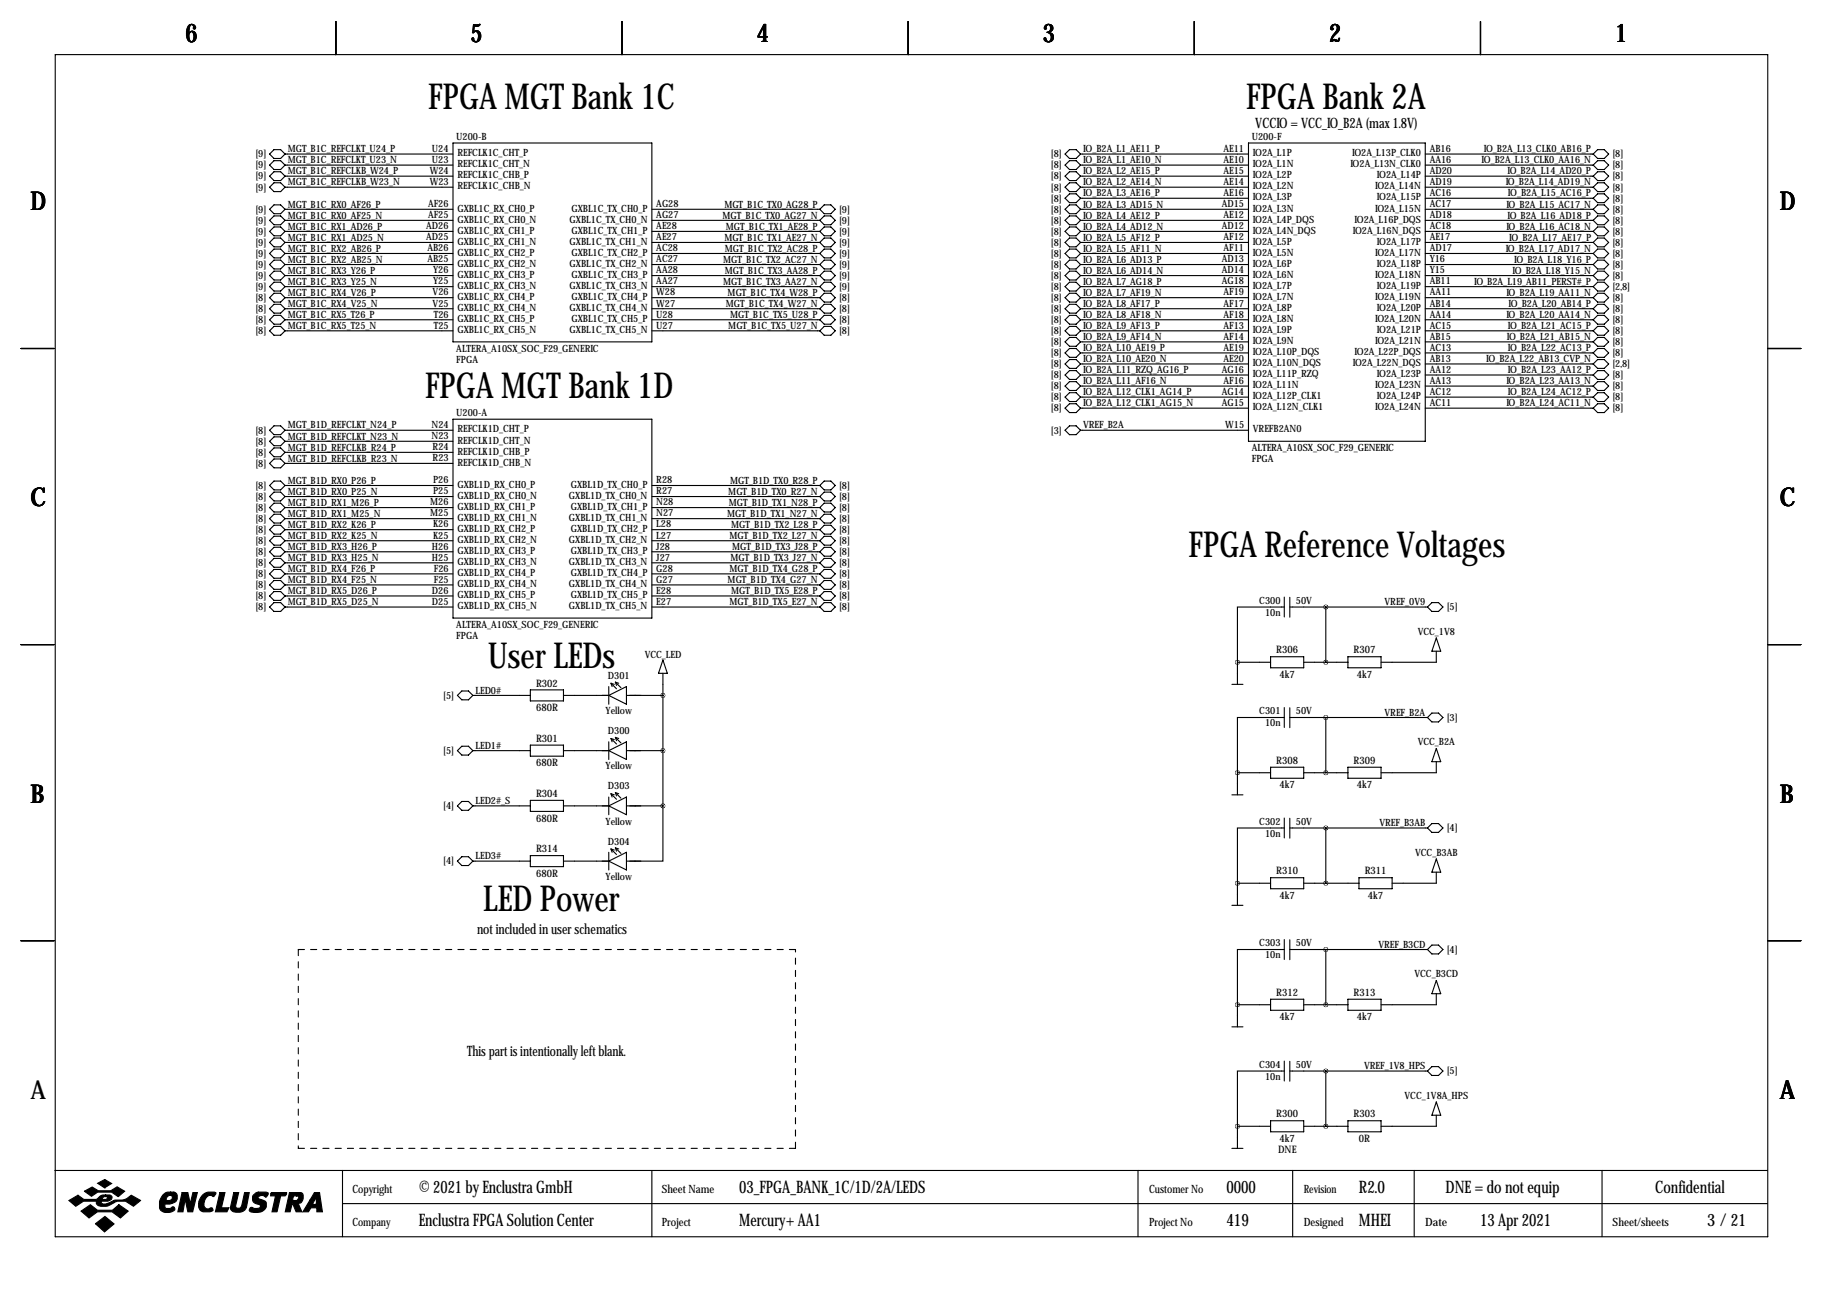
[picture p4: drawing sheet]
<svg xmlns="http://www.w3.org/2000/svg" width="419mm" height="297mm" viewBox="0 0 419 297" stroke-linecap="round" stroke-linejoin="round" font-family="sans-serif">
<defs><g id="words">
<g font-size="8.2">
<text x="98.5" y="25">FPGA MGT Bank 1C</text>
<text x="286.5" y="25">FPGA Bank 2A</text>
<text x="97.7" y="91.6">FPGA MGT Bank 1D</text>
<text x="273.3" y="128.1">FPGA Reference Voltages</text>
<text x="112.1" y="153.5">User LEDs</text>
<text x="111.1" y="209.4">LED Power</text>
</g>
<g font-size="5.9">
<text x="42.7" y="9.8">6</text>
<text x="108.2" y="9.8">5</text>
<text x="174" y="9.8">4</text>
<text x="239.8" y="9.8">3</text>
<text x="305.6" y="9.8">2</text>
<text x="371.3" y="9.8">1</text>
<text x="7" y="48.4">D</text>
<text x="409.2" y="48.4">D</text>
<text x="7" y="116.4">C</text>
<text x="409.2" y="116.4">C</text>
<text x="7" y="184.5">B</text>
<text x="409.2" y="184.5">B</text>
<text x="7" y="252.6">A</text>
<text x="409.2" y="252.6">A</text>
</g>
<g font-size="4">
<text x="96.3" y="274.2">© 2021 by Enclustra GmbH</text>
<text x="169.9" y="274.2">03_FPGA_BANK_1C/1D/2A/LEDS</text>
<text x="281.9" y="274.2">0000</text>
<text x="312.4" y="274.2">R2.0</text>
<text x="332.3" y="274.2">DNE = do not equip</text>
<text x="380.5" y="274.2">Confidential</text>
<text x="96.3" y="281.8">Enclustra FPGA Solution Center</text>
<text x="169.9" y="281.8">Mercury+ AA1</text>
<text x="281.9" y="281.8">419</text>
<text x="312.4" y="281.8">MHEI</text>
<text x="340.3" y="281.8">13 Apr 2021</text>
<text x="392.5" y="281.8">3 / 21</text>
</g>
<g font-size="3.3">
<text x="288.6" y="29.3">VCCIO = VCC_IO_B2A (max 1.8V)</text>
<text x="109.7" y="214.7">not included in user schematics</text>
<text x="107.4" y="242.7">This part is intentionally left blank.</text>
</g>
<g font-size="2.6">
<text x="81" y="274.2">Copyright</text>
<text x="152.1" y="274.2">Sheet Name</text>
<text x="264.2" y="274.2">Customer No</text>
<text x="299.7" y="274.2">Revision</text>
<text x="81" y="281.8">Company</text>
<text x="152.1" y="281.8">Project</text>
<text x="264.2" y="281.8">Project No</text>
<text x="299.7" y="281.8">Designed</text>
<text x="327.7" y="281.8">Date</text>
<text x="370.7" y="281.8">Sheet/sheets</text>
</g>
<g font-size="2.4">
<text x="293.4" y="150.2">R306</text>
<text x="294.2" y="155.9">4k7</text>
<text x="311.2" y="150.2">R307</text>
<text x="311.9" y="155.9">4k7</text>
<text x="123.2" y="157.8">R302</text>
<text x="123.2" y="163.5">680R</text>
<text x="123.2" y="170.5">R301</text>
<text x="123.2" y="176.2">680R</text>
<text x="293.4" y="175.6">R308</text>
<text x="311.2" y="175.6">R309</text>
<text x="123.2" y="183.2">R304</text>
<text x="294.2" y="181.3">4k7</text>
<text x="311.9" y="181.3">4k7</text>
<text x="123.2" y="188.9">680R</text>
<text x="123.2" y="195.9">R314</text>
<text x="123.2" y="201.6">680R</text>
<text x="293.4" y="201">R310</text>
<text x="313.7" y="201">R311</text>
<text x="294.2" y="206.7">4k7</text>
<text x="314.5" y="206.7">4k7</text>
<text x="293.4" y="229">R312</text>
<text x="311.2" y="229">R313</text>
<text x="294.2" y="234.6">4k7</text>
<text x="311.9" y="234.6">4k7</text>
<text x="293.4" y="256.9">R300</text>
<text x="311.2" y="256.9">R303</text>
<text x="294.2" y="262.6">4k7</text>
<text x="312.4" y="262.6">0R</text>
<text x="293.8" y="265.1">DNE</text>
</g>
<g font-size="2.3">
<text x="66.1" y="35">MGT_B1C_REFCLKT_U24_P</text>
<text x="99.3" y="34.9">U24</text>
<text x="104.9" y="32.1">U200-B</text>
<text x="105.2" y="35.9">REFCLK1C_CHT_P</text>
<text x="249" y="35">IO_B2A_L1_AE11_P</text>
<text x="281.3" y="34.9">AE11</text>
<text x="287.8" y="32.1">U200-F</text>
<text x="288" y="35.9">IO2A_L1P</text>
<text x="310.8" y="35.9">IO2A_L13P_CLK0</text>
<text x="328.7" y="34.9">AB16</text>
<text x="341.1" y="35">IO_B2A_L13_CLK0_AB16_P</text>
<text x="58.7" y="36.2">[9]</text>
<text x="58.7" y="38.7">[9]</text>
<text x="58.7" y="41.3">[9]</text>
<text x="66.1" y="37.6">MGT_B1C_REFCLKT_U23_N</text>
<text x="66.1" y="40.1">MGT_B1C_REFCLKB_W24_P</text>
<text x="98.8" y="40">W24</text>
<text x="99.3" y="37.5">U23</text>
<text x="105.2" y="38.5">REFCLK1C_CHT_N</text>
<text x="105.2" y="41">REFCLK1C_CHB_P</text>
<text x="241.6" y="36.2">[8]</text>
<text x="241.6" y="38.7">[8]</text>
<text x="241.6" y="41.3">[8]</text>
<text x="249" y="37.6">IO_B2A_L1_AE10_N</text>
<text x="249" y="40.1">IO_B2A_L2_AE15_P</text>
<text x="281.3" y="37.5">AE10</text>
<text x="281.3" y="40">AE15</text>
<text x="288" y="38.5">IO2A_L1N</text>
<text x="288" y="41">IO2A_L2P</text>
<text x="310.4" y="38.5">IO2A_L13N_CLK0</text>
<text x="316.5" y="41">IO2A_L14P</text>
<text x="328.7" y="37.5">AA16</text>
<text x="328.7" y="40">AD20</text>
<text x="340.6" y="37.6">IO_B2A_L13_CLK0_AA16_N</text>
<text x="346.6" y="40.1">IO_B2A_L14_AD20_P</text>
<text x="370.7" y="36.2">[8]</text>
<text x="370.7" y="38.7">[8]</text>
<text x="370.7" y="41.3">[8]</text>
<text x="58.7" y="43.8">[9]</text>
<text x="66.1" y="42.6">MGT_B1C_REFCLKB_W23_N</text>
<text x="66.1" y="47.7">MGT_B1C_RX0_AF26_P</text>
<text x="98.4" y="47.6">AF26</text>
<text x="98.8" y="42.5">W23</text>
<text x="105.2" y="43.6">REFCLK1C_CHB_N</text>
<text x="150.9" y="47.6">AG28</text>
<text x="166.5" y="47.7">MGT_B1C_TX0_AG28_P</text>
<text x="241.6" y="43.8">[8]</text>
<text x="241.6" y="46.3">[8]</text>
<text x="249" y="42.6">IO_B2A_L2_AE14_N</text>
<text x="249" y="45.2">IO_B2A_L3_AE16_P</text>
<text x="249" y="47.7">IO_B2A_L3_AD15_N</text>
<text x="280.9" y="47.6">AD15</text>
<text x="281.3" y="42.5">AE14</text>
<text x="281.3" y="45.1">AE16</text>
<text x="288" y="43.6">IO2A_L2N</text>
<text x="288" y="46.1">IO2A_L3P</text>
<text x="316.1" y="43.6">IO2A_L14N</text>
<text x="316.5" y="46.1">IO2A_L15P</text>
<text x="328.7" y="42.5">AD19</text>
<text x="328.7" y="45.1">AC16</text>
<text x="328.7" y="47.6">AC17</text>
<text x="346.2" y="42.6">IO_B2A_L14_AD19_N</text>
<text x="346.3" y="47.7">IO_B2A_L15_AC17_N</text>
<text x="346.7" y="45.2">IO_B2A_L15_AC16_P</text>
<text x="370.7" y="43.8">[8]</text>
<text x="370.7" y="46.3">[8]</text>
<text x="58.7" y="48.9">[9]</text>
<text x="58.7" y="51.4">[9]</text>
<text x="58.7" y="54">[9]</text>
<text x="66.1" y="50.3">MGT_B1C_RX0_AF25_N</text>
<text x="66.1" y="52.8">MGT_B1C_RX1_AD26_P</text>
<text x="98" y="52.7">AD26</text>
<text x="98.4" y="50.2">AF25</text>
<text x="105.2" y="48.6">GXBL1C_RX_CH0_P</text>
<text x="105.2" y="51.2">GXBL1C_RX_CH0_N</text>
<text x="105.2" y="53.7">GXBL1C_RX_CH1_P</text>
<text x="131" y="51.2">GXBL1C_TX_CH0_N</text>
<text x="131.4" y="48.6">GXBL1C_TX_CH0_P</text>
<text x="131.4" y="53.7">GXBL1C_TX_CH1_P</text>
<text x="150.9" y="50.2">AG27</text>
<text x="150.9" y="52.7">AE28</text>
<text x="166.1" y="50.3">MGT_B1C_TX0_AG27_N</text>
<text x="166.9" y="52.8">MGT_B1C_TX1_AE28_P</text>
<text x="192.9" y="48.9">[9]</text>
<text x="192.9" y="51.4">[9]</text>
<text x="192.9" y="54">[9]</text>
<text x="241.6" y="48.9">[8]</text>
<text x="241.6" y="51.4">[8]</text>
<text x="241.6" y="54">[8]</text>
<text x="249" y="50.3">IO_B2A_L4_AE12_P</text>
<text x="249" y="52.8">IO_B2A_L4_AD12_N</text>
<text x="280.9" y="52.7">AD12</text>
<text x="281.3" y="50.2">AE12</text>
<text x="288" y="48.6">IO2A_L3N</text>
<text x="288" y="51.2">IO2A_L4P_DQS</text>
<text x="288" y="53.7">IO2A_L4N_DQS</text>
<text x="311" y="53.7">IO2A_L16N_DQS</text>
<text x="311.4" y="51.2">IO2A_L16P_DQS</text>
<text x="316.1" y="48.6">IO2A_L15N</text>
<text x="328.7" y="50.2">AD18</text>
<text x="328.7" y="52.7">AC18</text>
<text x="346.3" y="52.8">IO_B2A_L16_AC18_N</text>
<text x="346.6" y="50.3">IO_B2A_L16_AD18_P</text>
<text x="370.7" y="48.9">[8]</text>
<text x="370.7" y="51.4">[8]</text>
<text x="370.7" y="54">[8]</text>
<text x="58.7" y="56.5">[9]</text>
<text x="58.7" y="59">[9]</text>
<text x="66.1" y="55.3">MGT_B1C_RX1_AD25_N</text>
<text x="66.1" y="57.9">MGT_B1C_RX2_AB26_P</text>
<text x="98" y="55.2">AD25</text>
<text x="98.2" y="57.8">AB26</text>
<text x="105.2" y="56.3">GXBL1C_RX_CH1_N</text>
<text x="105.2" y="58.8">GXBL1C_RX_CH2_P</text>
<text x="131" y="56.3">GXBL1C_TX_CH1_N</text>
<text x="131.4" y="58.8">GXBL1C_TX_CH2_P</text>
<text x="150.9" y="55.2">AE27</text>
<text x="150.9" y="57.8">AC28</text>
<text x="166.5" y="55.3">MGT_B1C_TX1_AE27_N</text>
<text x="166.6" y="57.9">MGT_B1C_TX2_AC28_P</text>
<text x="192.9" y="59">[9]</text>
<text x="192.9" y="56.5">[9]</text>
<text x="241.6" y="56.5">[8]</text>
<text x="241.6" y="59">[8]</text>
<text x="249" y="55.3">IO_B2A_L5_AF12_P</text>
<text x="249" y="57.9">IO_B2A_L5_AF11_N</text>
<text x="281.3" y="55.2">AF12</text>
<text x="281.3" y="57.8">AF11</text>
<text x="288" y="56.3">IO2A_L5P</text>
<text x="288" y="58.8">IO2A_L5N</text>
<text x="316.1" y="58.8">IO2A_L17N</text>
<text x="316.5" y="56.3">IO2A_L17P</text>
<text x="328.7" y="55.2">AE17</text>
<text x="328.7" y="57.8">AD17</text>
<text x="346.2" y="57.9">IO_B2A_L17_AD17_N</text>
<text x="347" y="55.3">IO_B2A_L17_AE17_P</text>
<text x="370.7" y="56.5">[8]</text>
<text x="370.7" y="59">[8]</text>
<text x="58.7" y="61.6">[9]</text>
<text x="58.7" y="64.1">[9]</text>
<text x="66.1" y="60.4">MGT_B1C_RX2_AB25_N</text>
<text x="66.1" y="63">MGT_B1C_RX3_Y26_P</text>
<text x="66.1" y="65.5">MGT_B1C_RX3_Y25_N</text>
<text x="98.2" y="60.3">AB25</text>
<text x="99.6" y="62.9">Y26</text>
<text x="99.6" y="65.4">Y25</text>
<text x="105.2" y="61.3">GXBL1C_RX_CH2_N</text>
<text x="105.2" y="63.9">GXBL1C_RX_CH3_P</text>
<text x="131" y="61.3">GXBL1C_TX_CH2_N</text>
<text x="131.4" y="63.9">GXBL1C_TX_CH3_P</text>
<text x="150.9" y="60.3">AC27</text>
<text x="150.9" y="62.9">AA28</text>
<text x="150.9" y="65.4">AA27</text>
<text x="166.3" y="60.4">MGT_B1C_TX2_AC27_N</text>
<text x="166.3" y="65.5">MGT_B1C_TX3_AA27_N</text>
<text x="166.6" y="63">MGT_B1C_TX3_AA28_P</text>
<text x="192.9" y="61.6">[9]</text>
<text x="192.9" y="64.1">[9]</text>
<text x="241.6" y="61.6">[8]</text>
<text x="241.6" y="64.1">[8]</text>
<text x="249" y="60.4">IO_B2A_L6_AD13_P</text>
<text x="249" y="63">IO_B2A_L6_AD14_N</text>
<text x="249" y="65.5">IO_B2A_L7_AG18_P</text>
<text x="280.9" y="60.3">AD13</text>
<text x="280.9" y="62.9">AD14</text>
<text x="280.9" y="65.4">AG18</text>
<text x="288" y="61.3">IO2A_L6P</text>
<text x="288" y="63.9">IO2A_L6N</text>
<text x="316.1" y="63.9">IO2A_L18N</text>
<text x="316.5" y="61.3">IO2A_L18P</text>
<text x="328.7" y="60.3">Y16</text>
<text x="328.7" y="62.9">Y15</text>
<text x="328.7" y="65.4">AB11</text>
<text x="338.9" y="65.5">IO_B2A_L19_AB11_PERST#_P</text>
<text x="347.7" y="63">IO_B2A_L18_Y15_N</text>
<text x="348.1" y="60.4">IO_B2A_L18_Y16_P</text>
<text x="370.7" y="61.6">[8]</text>
<text x="370.7" y="64.1">[8]</text>
<text x="58.7" y="66.7">[9]</text>
<text x="58.7" y="69.2">[8]</text>
<text x="58.7" y="71.7">[8]</text>
<text x="66.1" y="68">MGT_B1C_RX4_V26_P</text>
<text x="66.1" y="70.6">MGT_B1C_RX4_V25_N</text>
<text x="99.5" y="67.9">V26</text>
<text x="99.5" y="70.5">V25</text>
<text x="105.2" y="66.4">GXBL1C_RX_CH3_N</text>
<text x="105.2" y="69">GXBL1C_RX_CH4_P</text>
<text x="105.2" y="71.5">GXBL1C_RX_CH4_N</text>
<text x="131" y="66.4">GXBL1C_TX_CH3_N</text>
<text x="131" y="71.5">GXBL1C_TX_CH4_N</text>
<text x="131.4" y="69">GXBL1C_TX_CH4_P</text>
<text x="150.9" y="67.9">W28</text>
<text x="150.9" y="70.5">W27</text>
<text x="166.9" y="70.6">MGT_B1C_TX4_W27_N</text>
<text x="167.3" y="68">MGT_B1C_TX4_W28_P</text>
<text x="192.9" y="66.7">[9]</text>
<text x="192.9" y="69.2">[8]</text>
<text x="192.9" y="71.7">[8]</text>
<text x="241.6" y="66.7">[8]</text>
<text x="241.6" y="69.2">[8]</text>
<text x="241.6" y="71.7">[8]</text>
<text x="249" y="68">IO_B2A_L7_AF19_N</text>
<text x="249" y="70.6">IO_B2A_L8_AF17_P</text>
<text x="281.3" y="67.9">AF19</text>
<text x="281.3" y="70.5">AF17</text>
<text x="288" y="66.4">IO2A_L7P</text>
<text x="288" y="69">IO2A_L7N</text>
<text x="288" y="71.5">IO2A_L8P</text>
<text x="316.1" y="69">IO2A_L19N</text>
<text x="316.5" y="66.4">IO2A_L19P</text>
<text x="316.5" y="71.5">IO2A_L20P</text>
<text x="328.7" y="67.9">AA11</text>
<text x="328.7" y="70.5">AB14</text>
<text x="346.3" y="68">IO_B2A_L19_AA11_N</text>
<text x="346.8" y="70.6">IO_B2A_L20_AB14_P</text>
<text x="370.7" y="66.7">[2,8]</text>
<text x="370.7" y="69.2">[8]</text>
<text x="370.7" y="71.7">[8]</text>
<text x="58.7" y="74.3">[8]</text>
<text x="58.7" y="76.8">[8]</text>
<text x="66.1" y="73.1">MGT_B1C_RX5_T26_P</text>
<text x="66.1" y="75.7">MGT_B1C_RX5_T25_N</text>
<text x="99.7" y="73">T26</text>
<text x="99.7" y="75.6">T25</text>
<text x="105.2" y="74">GXBL1C_RX_CH5_P</text>
<text x="105.2" y="76.6">GXBL1C_RX_CH5_N</text>
<text x="131" y="76.6">GXBL1C_TX_CH5_N</text>
<text x="131.4" y="74">GXBL1C_TX_CH5_P</text>
<text x="150.9" y="73">U28</text>
<text x="150.9" y="75.6">U27</text>
<text x="167.4" y="75.7">MGT_B1C_TX5_U27_N</text>
<text x="167.8" y="73.1">MGT_B1C_TX5_U28_P</text>
<text x="192.9" y="74.3">[8]</text>
<text x="192.9" y="76.8">[8]</text>
<text x="241.6" y="74.3">[8]</text>
<text x="241.6" y="76.8">[8]</text>
<text x="249" y="73.1">IO_B2A_L8_AF18_N</text>
<text x="249" y="75.7">IO_B2A_L9_AF13_P</text>
<text x="281.3" y="73">AF18</text>
<text x="281.3" y="75.6">AF13</text>
<text x="288" y="74">IO2A_L8N</text>
<text x="288" y="76.6">IO2A_L9P</text>
<text x="316.1" y="74">IO2A_L20N</text>
<text x="316.5" y="76.6">IO2A_L21P</text>
<text x="328.7" y="73">AA14</text>
<text x="328.7" y="75.6">AC15</text>
<text x="346.3" y="73.1">IO_B2A_L20_AA14_N</text>
<text x="346.7" y="75.7">IO_B2A_L21_AC15_P</text>
<text x="370.7" y="74.3">[8]</text>
<text x="370.7" y="76.8">[8]</text>
<text x="104.9" y="80.9">ALTERA_A10SX_SOC_F29_GENERIC</text>
<text x="104.9" y="83.4">FPGA</text>
<text x="241.6" y="79.4">[8]</text>
<text x="241.6" y="81.9">[8]</text>
<text x="249" y="78.2">IO_B2A_L9_AF14_N</text>
<text x="249" y="80.7">IO_B2A_L10_AE19_P</text>
<text x="249" y="83.3">IO_B2A_L10_AE20_N</text>
<text x="281.3" y="78.1">AF14</text>
<text x="281.3" y="80.6">AE19</text>
<text x="281.3" y="83.2">AE20</text>
<text x="288" y="79.1">IO2A_L9N</text>
<text x="288" y="81.7">IO2A_L10P_DQS</text>
<text x="311.4" y="81.7">IO2A_L22P_DQS</text>
<text x="316.1" y="79.1">IO2A_L21N</text>
<text x="328.7" y="78.1">AB15</text>
<text x="328.7" y="80.6">AC13</text>
<text x="328.7" y="83.2">AB13</text>
<text x="341.7" y="83.3">IO_B2A_L22_AB13_CVP_N</text>
<text x="346.4" y="78.2">IO_B2A_L21_AB15_N</text>
<text x="346.7" y="80.7">IO_B2A_L22_AC13_P</text>
<text x="370.7" y="79.4">[8]</text>
<text x="370.7" y="81.9">[8]</text>
<text x="241.6" y="84.4">[8]</text>
<text x="241.6" y="87">[8]</text>
<text x="241.6" y="89.5">[8]</text>
<text x="249" y="85.8">IO_B2A_L11_RZQ_AG16_P</text>
<text x="249" y="88.4">IO_B2A_L11_AF16_N</text>
<text x="280.9" y="85.7">AG16</text>
<text x="281.3" y="88.3">AF16</text>
<text x="288" y="84.2">IO2A_L10N_DQS</text>
<text x="288" y="86.7">IO2A_L11P_RZQ</text>
<text x="288" y="89.3">IO2A_L11N</text>
<text x="311" y="84.2">IO2A_L22N_DQS</text>
<text x="316.1" y="89.3">IO2A_L23N</text>
<text x="316.5" y="86.7">IO2A_L23P</text>
<text x="328.7" y="85.7">AA12</text>
<text x="328.7" y="88.3">AA13</text>
<text x="346.3" y="88.4">IO_B2A_L23_AA13_N</text>
<text x="346.7" y="85.8">IO_B2A_L23_AA12_P</text>
<text x="370.7" y="84.4">[2,8]</text>
<text x="370.7" y="87">[8]</text>
<text x="370.7" y="89.5">[8]</text>
<text x="104.9" y="95.6">U200-A</text>
<text x="241.6" y="92.1">[8]</text>
<text x="241.6" y="94.6">[8]</text>
<text x="249" y="90.9">IO_B2A_L12_CLK1_AG14_P</text>
<text x="249" y="93.4">IO_B2A_L12_CLK1_AG15_N</text>
<text x="280.9" y="90.8">AG14</text>
<text x="280.9" y="93.3">AG15</text>
<text x="288" y="91.8">IO2A_L12P_CLK1</text>
<text x="288" y="94.4">IO2A_L12N_CLK1</text>
<text x="316.1" y="94.4">IO2A_L24N</text>
<text x="316.5" y="91.8">IO2A_L24P</text>
<text x="328.7" y="90.8">AC12</text>
<text x="328.7" y="93.3">AC11</text>
<text x="346.3" y="93.4">IO_B2A_L24_AC11_N</text>
<text x="346.7" y="90.9">IO_B2A_L24_AC12_P</text>
<text x="370.7" y="92.1">[8]</text>
<text x="370.7" y="94.6">[8]</text>
<text x="58.7" y="99.7">[8]</text>
<text x="66.1" y="98.5">MGT_B1D_REFCLKT_N24_P</text>
<text x="66.1" y="101.1">MGT_B1D_REFCLKT_N23_N</text>
<text x="99.2" y="98.4">N24</text>
<text x="99.2" y="101">N23</text>
<text x="105.2" y="99.4">REFCLK1D_CHT_P</text>
<text x="105.2" y="102">REFCLK1D_CHT_N</text>
<text x="241.6" y="99.7">[3]</text>
<text x="249" y="98.5">VREF_B2A</text>
<text x="281.7" y="98.4">W15</text>
<text x="288" y="99.4">VREFB2AN0</text>
<text x="58.7" y="102.2">[8]</text>
<text x="58.7" y="104.8">[8]</text>
<text x="58.7" y="107.3">[8]</text>
<text x="66.1" y="103.6">MGT_B1D_REFCLKB_R24_P</text>
<text x="66.1" y="106.1">MGT_B1D_REFCLKB_R23_N</text>
<text x="99.5" y="103.5">R24</text>
<text x="99.5" y="106">R23</text>
<text x="105.2" y="104.5">REFCLK1D_CHB_P</text>
<text x="105.2" y="107.1">REFCLK1D_CHB_N</text>
<text x="287.8" y="103.8">ALTERA_A10SX_SOC_F29_GENERIC</text>
<text x="287.8" y="106.3">FPGA</text>
<text x="58.7" y="112.4">[8]</text>
<text x="66.1" y="111.2">MGT_B1D_RX0_P26_P</text>
<text x="66.1" y="113.8">MGT_B1D_RX0_P25_N</text>
<text x="99.6" y="111.1">P26</text>
<text x="99.6" y="113.7">P25</text>
<text x="105.2" y="112.1">GXBL1D_RX_CH0_P</text>
<text x="131.2" y="112.1">GXBL1D_TX_CH0_P</text>
<text x="150.9" y="111.1">R28</text>
<text x="150.9" y="113.7">R27</text>
<text x="167.4" y="113.8">MGT_B1D_TX0_R27_N</text>
<text x="167.8" y="111.2">MGT_B1D_TX0_R28_P</text>
<text x="192.9" y="112.4">[8]</text>
<text x="58.7" y="114.9">[8]</text>
<text x="58.7" y="117.5">[8]</text>
<text x="66.1" y="116.3">MGT_B1D_RX1_M26_P</text>
<text x="66.1" y="118.8">MGT_B1D_RX1_M25_N</text>
<text x="98.9" y="116.2">M26</text>
<text x="98.9" y="118.7">M25</text>
<text x="105.2" y="114.7">GXBL1D_RX_CH0_N</text>
<text x="105.2" y="117.2">GXBL1D_RX_CH1_P</text>
<text x="105.2" y="119.8">GXBL1D_RX_CH1_N</text>
<text x="130.8" y="114.7">GXBL1D_TX_CH0_N</text>
<text x="130.8" y="119.8">GXBL1D_TX_CH1_N</text>
<text x="131.2" y="117.2">GXBL1D_TX_CH1_P</text>
<text x="150.9" y="116.2">N28</text>
<text x="150.9" y="118.7">N27</text>
<text x="167.2" y="118.8">MGT_B1D_TX1_N27_N</text>
<text x="167.5" y="116.3">MGT_B1D_TX1_N28_P</text>
<text x="192.9" y="114.9">[8]</text>
<text x="192.9" y="117.5">[8]</text>
<text x="58.7" y="120">[8]</text>
<text x="58.7" y="122.5">[8]</text>
<text x="58.7" y="125.1">[8]</text>
<text x="66.1" y="121.4">MGT_B1D_RX2_K26_P</text>
<text x="66.1" y="123.9">MGT_B1D_RX2_K25_N</text>
<text x="99.6" y="121.3">K26</text>
<text x="99.6" y="123.8">K25</text>
<text x="105.2" y="122.3">GXBL1D_RX_CH2_P</text>
<text x="105.2" y="124.8">GXBL1D_RX_CH2_N</text>
<text x="130.8" y="124.8">GXBL1D_TX_CH2_N</text>
<text x="131.2" y="122.3">GXBL1D_TX_CH2_P</text>
<text x="150.9" y="121.3">L28</text>
<text x="150.9" y="123.8">L27</text>
<text x="167.7" y="123.9">MGT_B1D_TX2_L27_N</text>
<text x="168.1" y="121.4">MGT_B1D_TX2_L28_P</text>
<text x="192.9" y="120">[8]</text>
<text x="192.9" y="122.5">[8]</text>
<text x="192.9" y="125.1">[8]</text>
<text x="58.7" y="127.6">[8]</text>
<text x="58.7" y="130.2">[8]</text>
<text x="66.1" y="126.5">MGT_B1D_RX3_H26_P</text>
<text x="66.1" y="129">MGT_B1D_RX3_H25_N</text>
<text x="66.1" y="131.5">MGT_B1D_RX4_F26_P</text>
<text x="99.3" y="126.4">H26</text>
<text x="99.3" y="128.9">H25</text>
<text x="99.7" y="131.4">F26</text>
<text x="105.2" y="127.4">GXBL1D_RX_CH3_P</text>
<text x="105.2" y="129.9">GXBL1D_RX_CH3_N</text>
<text x="130.8" y="129.9">GXBL1D_TX_CH3_N</text>
<text x="131.2" y="127.4">GXBL1D_TX_CH3_P</text>
<text x="150.9" y="126.4">J28</text>
<text x="150.9" y="128.9">J27</text>
<text x="150.9" y="131.4">G28</text>
<text x="167.7" y="131.5">MGT_B1D_TX4_G28_P</text>
<text x="167.9" y="129">MGT_B1D_TX3_J27_N</text>
<text x="168.4" y="126.5">MGT_B1D_TX3_J28_P</text>
<text x="192.9" y="127.6">[8]</text>
<text x="192.9" y="130.2">[8]</text>
<text x="58.7" y="132.7">[8]</text>
<text x="58.7" y="135.2">[8]</text>
<text x="58.7" y="137.8">[8]</text>
<text x="66.1" y="134.1">MGT_B1D_RX4_F25_N</text>
<text x="66.1" y="136.6">MGT_B1D_RX5_D26_P</text>
<text x="99.3" y="136.5">D26</text>
<text x="99.7" y="134">F25</text>
<text x="105.2" y="132.5">GXBL1D_RX_CH4_P</text>
<text x="105.2" y="135">GXBL1D_RX_CH4_N</text>
<text x="105.2" y="137.5">GXBL1D_RX_CH5_P</text>
<text x="130.8" y="135">GXBL1D_TX_CH4_N</text>
<text x="131.2" y="132.5">GXBL1D_TX_CH4_P</text>
<text x="131.2" y="137.5">GXBL1D_TX_CH5_P</text>
<text x="150.9" y="134">G27</text>
<text x="150.9" y="136.5">E28</text>
<text x="167.3" y="134.1">MGT_B1D_TX4_G27_N</text>
<text x="168.1" y="136.6">MGT_B1D_TX5_E28_P</text>
<text x="192.9" y="132.7">[8]</text>
<text x="192.9" y="135.2">[8]</text>
<text x="192.9" y="137.8">[8]</text>
<text x="58.7" y="140.3">[8]</text>
<text x="66.1" y="139.2">MGT_B1D_RX5_D25_N</text>
<text x="99.3" y="139.1">D25</text>
<text x="105.2" y="140.1">GXBL1D_RX_CH5_N</text>
<text x="130.8" y="140.1">GXBL1D_TX_CH5_N</text>
<text x="150.9" y="139.1">E27</text>
<text x="167.7" y="139.2">MGT_B1D_TX5_E27_N</text>
<text x="192.9" y="140.3">[8]</text>
<text x="289.5" y="138.8">C300</text>
<text x="290.8" y="141.6">10n</text>
<text x="297.9" y="138.8">50V</text>
<text x="318.3" y="139.2">VREF_0V9</text>
<text x="332.6" y="140.3">[5]</text>
<text x="104.9" y="144.4">ALTERA_A10SX_SOC_F29_GENERIC</text>
<text x="104.9" y="146.9">FPGA</text>
<text x="325.9" y="145.9">VCC_1V8</text>
<text x="148.2" y="151.2">VCC_LED</text>
<text x="101.9" y="160.6">[5]</text>
<text x="109.3" y="159.5">LED0#</text>
<text x="139.8" y="156.1">D301</text>
<text x="139.2" y="164.2">Yellow</text>
<text x="289.5" y="164.2">C301</text>
<text x="290.8" y="167">10n</text>
<text x="297.9" y="164.2">50V</text>
<text x="318.3" y="164.6">VREF_B2A</text>
<text x="332.6" y="165.7">[3]</text>
<text x="101.9" y="173.3">[5]</text>
<text x="109.3" y="172.2">LED1#</text>
<text x="139.8" y="168.8">D300</text>
<text x="325.9" y="171.3">VCC_B2A</text>
<text x="139.2" y="176.9">Yellow</text>
<text x="109.3" y="184.9">LED2#_S</text>
<text x="139.8" y="181.5">D303</text>
<text x="101.9" y="186">[4]</text>
<text x="139.2" y="189.6">Yellow</text>
<text x="289.5" y="189.6">C302</text>
<text x="297.9" y="189.6">50V</text>
<text x="317.1" y="190">VREF_B3AB</text>
<text x="332.6" y="191.1">[4]</text>
<text x="109.3" y="197.6">LED3#</text>
<text x="139.8" y="194.2">D304</text>
<text x="290.8" y="192.4">10n</text>
<text x="325.3" y="196.7">VCC_B3AB</text>
<text x="101.9" y="198.7">[4]</text>
<text x="139.2" y="202.3">Yellow</text>
<text x="289.5" y="217.5">C303</text>
<text x="290.8" y="220.3">10n</text>
<text x="297.9" y="217.5">50V</text>
<text x="316.9" y="217.9">VREF_B3CD</text>
<text x="332.6" y="219.1">[4]</text>
<text x="325.2" y="224.6">VCC_B3CD</text>
<text x="289.5" y="245.5">C304</text>
<text x="297.9" y="245.5">50V</text>
<text x="313.6" y="245.8">VREF_1V8_HPS</text>
<text x="290.8" y="248.3">10n</text>
<text x="332.6" y="247">[5]</text>
<text x="322.9" y="252.6">VCC_1V8A_HPS</text>
</g>
</g></defs>
<g fill="none" stroke="#000" stroke-width=".25">
<path d="M12.7 12.6h393.7v271.7h-393.7zM77.2 4.9v7.7M143 4.9v7.7M208.8 4.9v7.7M274.6 4.9v7.7M340.4 4.9v7.7M62 35.4l1-1h1.5l1 1-1 1h-1.5zM62 38l1-1.1h1.5l1 1.1-1 1h-1.5zM65.5 35.4h38.6M65.5 38h38.6M104.1 32.9h45.8v45.7h-45.8zM244.9 35.4l1-1h1.5l1 1-1 1h-1.5z"/>
<path d="M244.9 38l1-1.1h1.5l1 1.1-1 1h-1.5zM248.4 35.4h38.6M248.4 38h38.6M287 32.9h40.7v68.6h-40.7zM327.7 35.4h38.6M327.7 38h38.6M366.3 35.4l1-1h1.5l1 1-1 1h-1.5zM366.3 38l1-1.1h1.5l1 1.1-1 1h-1.5zM62 40.5l1-1h1.5l1 1-1 1h-1.5zM62 43l1-1h1.5l1 1-1 1.1h-1.5zM62 48.1l1-1h1.5l1 1-1 1h-1.5zM62 50.7l1-1.1h1.5l1 1.1-1 1h-1.5z"/>
<path d="M62 53.2l1-1h1.5l1 1-1 1h-1.5zM62 55.7l1-1h1.5l1 1-1 1.1h-1.5zM62 58.3l1-1h1.5l1 1-1 1h-1.5zM65.5 40.5h38.6M65.5 43h38.6M65.5 48.1h38.6M65.5 50.7h38.6M65.5 53.2h38.6M65.5 55.7h38.6M65.5 58.3h38.6M149.9 48.1h38.6M149.9 50.7h38.6"/>
<path d="M149.9 53.2h38.6M149.9 55.7h38.6M149.9 58.3h38.6M188.5 48.1l1-1h1.5l1 1-1 1h-1.5zM188.5 50.7l1-1.1h1.5l1 1.1-1 1h-1.5zM188.5 53.2l1-1h1.5l1 1-1 1h-1.5zM188.5 55.7l1-1h1.5l1 1-1 1.1h-1.5zM188.5 58.3l1-1h1.5l1 1-1 1h-1.5zM244.9 40.5l1-1h1.5l1 1-1 1h-1.5zM244.9 43l1-1h1.5l1 1-1 1.1h-1.5zM244.9 48.1l1-1h1.5l1 1-1 1h-1.5zM244.9 50.7l1-1.1h1.5l1 1.1-1 1h-1.5z"/>
<path d="M244.9 53.2l1-1h1.5l1 1-1 1h-1.5zM244.9 55.7l1-1h1.5l1 1-1 1.1h-1.5zM244.9 58.3l1-1h1.5l1 1-1 1h-1.5zM244.9 45.6l1-1h1.5l1 1-1 1h-1.5zM248.4 40.5h38.6M248.4 43h38.6M248.4 48.1h38.6M248.4 50.7h38.6M248.4 53.2h38.6M248.4 55.7h38.6M248.4 58.3h38.6M248.4 45.6h38.6"/>
<path d="M327.7 40.5h38.6M327.7 43h38.6M327.7 48.1h38.6M327.7 50.7h38.6M327.7 53.2h38.6M327.7 55.7h38.6M327.7 58.3h38.6M327.7 45.6h38.6M366.3 40.5l1-1h1.5l1 1-1 1h-1.5zM366.3 43l1-1h1.5l1 1-1 1.1h-1.5zM366.3 48.1l1-1h1.5l1 1-1 1h-1.5zM366.3 50.7l1-1.1h1.5l1 1.1-1 1h-1.5z"/>
<path d="M366.3 53.2l1-1h1.5l1 1-1 1h-1.5zM366.3 55.7l1-1h1.5l1 1-1 1.1h-1.5zM366.3 58.3l1-1h1.5l1 1-1 1h-1.5zM366.3 45.6l1-1h1.5l1 1-1 1h-1.5zM62 60.8l1-1h1.5l1 1-1 1h-1.5zM62 63.4l1-1.1h1.5l1 1.1-1 1h-1.5zM62 65.9l1-1h1.5l1 1-1 1h-1.5zM62 71l1-1h1.5l1 1-1 1h-1.5zM62 73.5l1-1h1.5l1 1-1 1h-1.5zM62 76.1l1-1.1h1.5l1 1.1-1 1h-1.5zM63 67.4h1.5l1 1-1 1.1h-1.5l-1-1.1zM65.5 60.8h38.6"/>
<path d="M65.5 63.4h38.6M65.5 65.9h38.6M65.5 68.4h38.6M65.5 71h38.6M65.5 73.5h38.6M65.5 76.1h38.6M149.9 60.8h38.6M149.9 63.4h38.6M149.9 65.9h38.6M149.9 68.4h38.6M149.9 71h38.6M149.9 73.5h38.6"/>
<path d="M149.9 76.1h38.6M188.5 60.8l1-1h1.5l1 1-1 1h-1.5zM188.5 63.4l1-1.1h1.5l1 1.1-1 1h-1.5zM188.5 65.9l1-1h1.5l1 1-1 1h-1.5zM188.5 71l1-1h1.5l1 1-1 1h-1.5zM188.5 73.5l1-1h1.5l1 1-1 1h-1.5zM188.5 76.1l1-1.1h1.5l1 1.1-1 1h-1.5zM189.5 67.4h1.5l1 1-1 1.1h-1.5l-1-1.1zM244.9 60.8l1-1h1.5l1 1-1 1h-1.5zM244.9 63.4l1-1.1h1.5l1 1.1-1 1h-1.5zM244.9 65.9l1-1h1.5l1 1-1 1h-1.5zM244.9 71l1-1h1.5l1 1-1 1h-1.5z"/>
<path d="M244.9 73.5l1-1h1.5l1 1-1 1h-1.5zM244.9 76.1l1-1.1h1.5l1 1.1-1 1h-1.5zM244.9 78.6l1-1h1.5l1 1-1 1h-1.5zM245.9 67.4h1.5l1 1-1 1.1h-1.5l-1-1.1zM248.4 78.6h38.6M248.4 60.8h38.6M248.4 63.4h38.6M248.4 65.9h38.6M248.4 68.4h38.6M248.4 71h38.6M248.4 73.5h38.6M248.4 76.1h38.6"/>
<path d="M327.7 78.6h38.6M327.7 60.8h38.6M327.7 63.4h38.6M327.7 65.9h38.6M327.7 68.4h38.6M327.7 71h38.6M327.7 73.5h38.6M327.7 76.1h38.6M366.3 60.8l1-1h1.5l1 1-1 1h-1.5zM366.3 63.4l1-1.1h1.5l1 1.1-1 1h-1.5zM366.3 65.9l1-1h1.5l1 1-1 1h-1.5zM366.3 68.4l1-1h1.5l1 1-1 1.1h-1.5z"/>
<path d="M366.3 71l1-1h1.5l1 1-1 1h-1.5zM366.3 73.5l1-1h1.5l1 1-1 1h-1.5zM366.3 76.1l1-1.1h1.5l1 1.1-1 1h-1.5zM366.3 78.6l1-1h1.5l1 1-1 1h-1.5zM4.8 80.1h7.6M62 98.9l1-1h1.5l1 1-1 1h-1.5zM65.5 98.9h38.6M104.1 96.4h45.8v45.7h-45.8zM244.9 81.1l1-1h1.5l1 1-1 1.1h-1.5zM244.9 98.9l1-1h1.5l1 1-1 1h-1.5zM244.9 83.7l1-1h1.5l1 1-1 1h-1.5zM244.9 86.2l1-1h1.5l1 1-1 1h-1.5z"/>
<path d="M244.9 88.8l1-1.1h1.5l1 1.1-1 1h-1.5zM244.9 91.3l1-1h1.5l1 1-1 1h-1.5zM244.9 93.8l1-1h1.5l1 1-1 1.1h-1.5zM248.4 98.9h38.6M248.4 81.1h38.6M248.4 83.7h38.6M248.4 86.2h38.6M248.4 88.8h38.6M248.4 91.3h38.6M248.4 93.8h38.6M327.7 81.1h38.6M327.7 83.7h38.6"/>
<path d="M327.7 86.2h38.6M327.7 88.8h38.6M327.7 91.3h38.6M327.7 93.8h38.6M366.3 81.1l1-1h1.5l1 1-1 1.1h-1.5zM366.3 83.7l1-1h1.5l1 1-1 1h-1.5zM366.3 86.2l1-1h1.5l1 1-1 1h-1.5zM366.3 88.8l1-1.1h1.5l1 1.1-1 1h-1.5zM366.3 91.3l1-1h1.5l1 1-1 1h-1.5zM366.3 93.8l1-1h1.5l1 1-1 1.1h-1.5zM406.4 80.1h7.6M62 106.5l1-1h1.5l1 1-1 1.1h-1.5z"/>
<path d="M62 101.5l1-1.1h1.5l1 1.1-1 1h-1.5zM62 111.6l1-1h1.5l1 1-1 1h-1.5zM62 114.2l1-1.1h1.5l1 1.1-1 1h-1.5zM62 116.7l1-1h1.5l1 1-1 1h-1.5zM62 119.2l1-1h1.5l1 1-1 1.1h-1.5zM63 103h1.5l1 1-1 1h-1.5l-1-1zM65.5 101.5h38.6M65.5 104h38.6M65.5 106.5h38.6M65.5 111.6h38.6M65.5 114.2h38.6M65.5 116.7h38.6"/>
<path d="M65.5 119.2h38.6M149.9 111.6h38.6M149.9 114.2h38.6M149.9 116.7h38.6M149.9 119.2h38.6M188.5 111.6l1-1h1.5l1 1-1 1h-1.5zM188.5 114.2l1-1.1h1.5l1 1.1-1 1h-1.5zM188.5 116.7l1-1h1.5l1 1-1 1h-1.5zM188.5 119.2l1-1h1.5l1 1-1 1.1h-1.5zM62 139.6l1-1.1h1.5l1 1.1-1 1h-1.5zM62 121.8l1-1h1.5l1 1-1 1h-1.5zM62 124.3l1-1h1.5l1 1-1 1h-1.5z"/>
<path d="M62 126.9l1-1.1h1.5l1 1.1-1 1h-1.5zM62 129.4l1-1h1.5l1 1-1 1h-1.5zM62 131.9l1-1h1.5l1 1-1 1.1h-1.5zM62 134.5l1-1h1.5l1 1-1 1h-1.5zM62 137l1-1h1.5l1 1-1 1h-1.5zM65.5 121.8h38.6M65.5 124.3h38.6M65.5 126.9h38.6M65.5 129.4h38.6M65.5 131.9h38.6M65.5 134.5h38.6M65.5 137h38.6"/>
<path d="M65.5 139.6h38.6M149.9 121.8h38.6M149.9 124.3h38.6M149.9 126.9h38.6M149.9 129.4h38.6M149.9 131.9h38.6M149.9 134.5h38.6M149.9 137h38.6M149.9 139.6h38.6M188.5 139.6l1-1.1h1.5l1 1.1-1 1h-1.5zM188.5 121.8l1-1h1.5l1 1-1 1h-1.5zM188.5 124.3l1-1h1.5l1 1-1 1h-1.5z"/>
<path d="M188.5 126.9l1-1.1h1.5l1 1.1-1 1h-1.5zM188.5 129.4l1-1h1.5l1 1-1 1h-1.5zM188.5 131.9l1-1h1.5l1 1-1 1.1h-1.5zM188.5 134.5l1-1h1.5l1 1-1 1h-1.5zM188.5 137l1-1h1.5l1 1-1 1h-1.5zM295.2 139.6h-10.7v12.7M295.2 137.3v4.5M296.5 139.6h31.7M296.5 137.3v4.6M304.8 139.6v12.7M329.2 138.5h1.5l1 1.1-1 1h-1.5l-1-1zM4.8 148.2h7.6"/>
<path d="M105.2 159.9l1-1h1.5l1 1-1 1h-1.5zM108.7 159.9h13.2M121.9 158.6h7.6v2.5h-7.6zM129.5 159.9h10.5M140 159.9l4-2.1v4.1zM140 157.8v4.1M140.5 157.1l.2 .7M140.5 157.1l1.2 1.3M140.5 157.1l.7 .2M141.5 156.8l1.2 1.3M141.5 156.8l.7 .3M141.5 156.8l.2 .8"/>
<path d="M144 159.9h8.4M152.4 151.8l1 3h-2zM152.4 154.8v30.5M283.2 157.3h2.6M284.5 152.3h7.6M284.5 152.3v5M292.1 151h7.6v2.5h-7.6zM299.7 152.3h10.2M309.9 151h7.6v2.5h-7.6zM330.2 149.7v2.6h-12.7M330.2 146.7l1 3h-2zM406.4 148.2h7.6"/>
<path d="M105.2 172.6l1-1h1.5l1 1-1 1h-1.5zM108.7 172.6h13.2M121.9 171.3h7.6v2.5h-7.6zM129.5 172.6h10.5M140 172.6l4-2.1v4.1zM140 170.5v4.1M140.5 169.8l.2 .7M140.5 169.8l1.2 1.3M140.5 169.8l.7 .2M141.5 169.5l1.2 1.3M141.5 169.5l.7 .3M141.5 169.5l.2 .8"/>
<path d="M144 172.6h8.4M284.5 177.7v5M284.5 177.7h7.6M292.1 176.4h7.6v2.5h-7.6zM295.2 165h-10.7v12.7M295.2 162.7v4.5M296.5 162.7v4.6M296.5 165h31.7M299.7 177.7h10.2M304.8 165v12.7M309.9 176.4h7.6v2.5h-7.6zM329.2 163.9h1.5l1 1.1-1 1h-1.5l-1-1z"/>
<path d="M330.2 175.1v2.6h-12.7M330.2 172.1l1 3h-2zM105.2 185.3l1-1h1.5l1 1-1 1h-1.5zM105.2 198l1-1h1.5l1 1-1 1h-1.5zM108.7 185.3h13.2M108.7 198h13.2M121.9 184h7.6v2.5h-7.6zM121.9 196.7h7.6v2.5h-7.6zM129.5 185.3h10.5M129.5 198h10.5M140 185.3l4-2.1v4.1zM140 198l4-2.1v4.1z"/>
<path d="M140 183.2v4.1M140 195.9v4.1M140.5 182.5l.2 .7M140.5 182.5l1.2 1.3M140.5 182.5l.7 .2M140.5 195.2l.2 .7M140.5 195.2l1.2 1.3M140.5 195.2l.7 .2M141.5 182.2l1.2 1.3M141.5 182.2l.7 .3M141.5 182.2l.2 .8M141.5 194.9l1.2 1.3"/>
<path d="M141.5 194.9l.7 .3M141.5 194.9l.2 .8M144 185.3h8.4M152.4 185.3v12.7h-8.4M283.2 182.7h2.6M295.2 190.4h-10.7v12.7M295.2 188.1v4.5M296.5 188.1v4.6M296.5 190.4h31.7M304.8 190.4v12.7M329.2 189.3h1.5l1 1.1-1 1h-1.5l-1-1zM330.2 197.5l1 3h-2z"/>
<path d="M4.8 216.3h7.6M283.2 208.1h2.6M284.5 203.1h7.6M284.5 203.1v5M292.1 201.8h7.6v2.5h-7.6zM295.2 218.3h-10.7v12.7M295.2 216v4.6M296.5 216.1v4.5M296.5 218.3h31.7M299.7 203.1h12.7M304.8 218.3v12.7M312.4 201.8h7.6v2.5h-7.6z"/>
<path d="M329.2 217.3h1.5l1 1-1 1h-1.5l-1-1zM330.2 200.5v2.6h-10.2M406.4 216.3h7.6M283.2 236.1h2.6M284.5 231h7.6M284.5 231v5.1M292.1 229.7h7.6v2.6h-7.6zM299.7 231h10.2M309.9 229.7h7.6v2.6h-7.6zM330.2 228.5v2.5h-12.7M330.2 225.4l1 3.1h-2zM284.5 258.9h7.6"/>
<path d="M284.5 258.9v5.1M292.1 257.7h7.6v2.5h-7.6zM295.2 246.2h-10.7v12.7M295.2 244v4.5M296.5 244v4.6M296.5 246.2h31.7M299.7 258.9h10.2M304.8 246.2v12.7M309.9 257.7h7.6v2.5h-7.6zM329.2 245.2h1.5l1 1-1 1.1h-1.5l-1-1.1zM330.2 256.4v2.5h-12.7M330.2 253.4l1 3h-2z"/>
<path d="M12.6 269.1h393.7M78.7 269.1v15.2M78.7 276.7h327.6M149.9 269.1v15.2M261.6 269.1v15.2M283.2 264h2.6M297.2 269.1v15.2M325.1 269.1v15.2M368.3 269.1v15.2"/>
</g>
<g fill="#000" stroke="#000" stroke-width=".25">
<path d="M15.8 276l2.1-1.2 1.4 1h2.8l.3-.2a1.77 1.77 0 0 1 1.9-.9v.4l-.6 .2-.2 .5h.9l.3-.6-.4-.1v-.4h.9a.59 .59 0 0 1 .6 .7l-.2 .4-.8 .4h-1.4l-.1 .1 .1 .4a3.2 3.2 0 0 0 2.7-.7l.3-.1a4 4 0 0 0 3.8-1.1l2.1 1.2-1.6 1.3a4 4 0 0 0-5.5-.2 2.66 2.66 0 0 1-2.9-.2l-.1-.7h-3l-1.8 1.1zM19.4 273.9l1.8-1 1.4 .9h2.9l1.4-.9 1.8 1-1.5 1.2-1.5-1h-3.2l-1.5 .9zM22.5 272l1.6-.8 1.6 .9-1.6 1zM18.6 278.4l2.2-1.4 1.6 1.2h3.5l1.4-1.2 2.2 1.4-1.8 1.6-1.9-1.4h-3.4l-1.9 1.4zM37.4 274.7a1.75 1.75 0 0 1 1.8-.6v.7a.82 .82 0 0 0-.8 1.2h.6a.6 .6 0 0 0 .6-.5 .6 .6 0 0 0-.4-.7v-.7h.8l.5 .3a1.61 1.61 0 0 1 0 1.7 1.61 1.61 0 0 1-1.5 .7h-1v.9l.2 .1h.9l.7-.4 .4 .4a1.06 1.06 0 0 1-1.3 1 1.82 1.82 0 0 1-2.2-1.1 3.5 3.5 0 0 1 .7-3zM41.9 274.2h1.3l.5 2.6 .6-2.6h1.1l-1.1 4.4h-1.1l-.6-2.9-.5 2.9h-1.2zM46.7 274.6a2.78 2.78 0 0 1 2.9-.4l-.4 .9a1.32 1.32 0 0 0-2.1 .8l-.2 .8a.98 .98 0 0 0 1.1 1.2 .55 .55 0 0 1 .6-.2 .55 .55 0 0 1 .4 .6l-.7 .3-1.8-.1a1.79 1.79 0 0 1-.8-2.3zM50.5 274.2h1.2l-.8 3.5h1.7l-.4 .9h-2.7zM53.7 274.2h1.2l-.7 3.1a.73 .73 0 0 0 .7 .5 .73 .73 0 0 0 .7-.6l.6-3h1.1l-.7 3.4a2.28 2.28 0 0 1-3.6 .4v-.4zM58.3 274.7l.8-.6h2.1l.5 .2v.2l-.6 .7a.96 .96 0 0 0-1-.4 .96 .96 0 0 0-.8 .6l1.7 .8a1.71 1.71 0 0 1-.1 1.8 1.71 1.71 0 0 1-1.7 .8l-1.4-.2a.51 .51 0 0 1-.4-.7 .51 .51 0 0 1 .8-.2l1 .1a.52 .52 0 0 0 .6-.2 .52 .52 0 0 0-.2-.7 1.39 1.39 0 0 1-1.4-.6 1.39 1.39 0 0 1 .1-1.6zM62.2 274.4l.2-.2h3.5l-.1 .4-.3 .3h-1l-.8 3.7h-1.2l.8-3.7h-1.1zM66.5 274.2h1.7v.7h-.7l-.2 1.1h.9l.3-.3a.44 .44 0 0 0 .1-.5 .44 .44 0 0 0-.4-.3v-.7h1l.3 .2 .2 .3v.9a1.03 1.03 0 0 1-1.2 1l.9 2h-1.3l-.8-1.8h-.1l-.5 1.8h-1.1z"/>
<path d="M72.3 274.2h1.2l.6 4.4h-1.3v-.9h-1.3l-.6 .9h-1.3l1.7-2.7h1l-.4 .8 .2 .2h.4l.2-.2v-1.5l-.4 .7h-1zM21.9 281.3l2.2-1.6 2.1 1.7-2.2 1.8z"/>
</g>
<path d="M68.6 218.3v45.7M182.9 218.3h-114.3M68.6 264h114.3M182.9 264v-45.7" fill="none" stroke="#000" stroke-width=".25" stroke-dasharray="1.4 1.4"/>
<path d="M284.4 152.3a.05 .05 0 0 0 .1 0 .05 .05 0 0 0-.1 0zM284.4 177.7a.05 .05 0 0 0 .1 0 .05 .05 0 0 0-.1 0zM284.4 203.1a.05 .05 0 0 0 .1 0 .05 .05 0 0 0-.1 0zM284.4 231a.05 .05 0 0 0 .1 0 .05 .05 0 0 0-.1 0zM284.4 258.9a.05 .05 0 0 0 .1 0 .05 .05 0 0 0-.1 0z" fill="#000" stroke="#000" stroke-width="1"/>
<use href="#words"/>
</svg>
